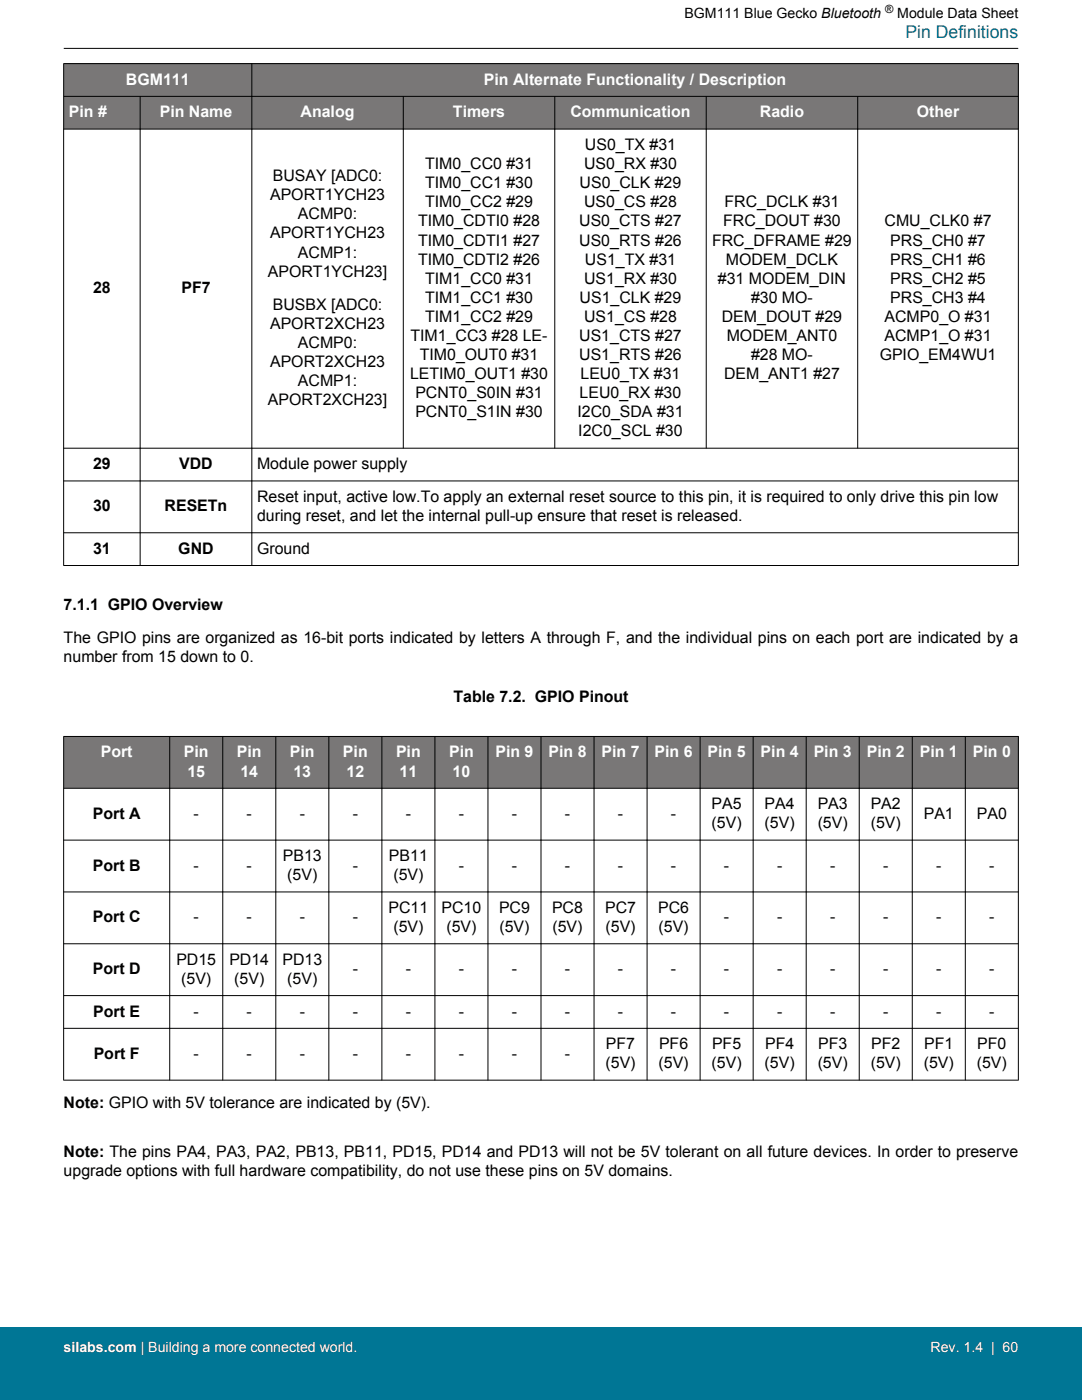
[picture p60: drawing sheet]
<svg xmlns="http://www.w3.org/2000/svg" width="216mm" height="279mm" viewBox="0 0 216 279" stroke-linecap="round" stroke-linejoin="round" font-family="sans-serif">
<defs><g id="words">
<text font-size="3.5" fill="#007695" x="180.6" y="7.5">Pin Definitions</text>
<g font-size="3.2" fill="#fff">
<text x="25.1" y="16.9">BGM111</text>
<text x="96.6" y="16.9">Pin Alternate Functionality / Description</text>
<text x="13.7" y="23.4">Pin #</text>
<text x="31.9" y="23.4">Pin Name</text>
<text x="60" y="23.4">Analog</text>
<text x="90.4" y="23.4">Timers</text>
<text x="113.8" y="23.4">Communication</text>
<text x="151.6" y="23.4">Radio</text>
<text x="182.9" y="23.4">Other</text>
<text x="20.1" y="151.2">Port</text>
<text x="36.7" y="151.2">Pin</text>
<text x="37.4" y="155">15</text>
<text x="47.3" y="151.2">Pin</text>
<text x="48" y="155">14</text>
<text x="57.9" y="151.2">Pin</text>
<text x="58.6" y="155">13</text>
<text x="68.4" y="151.2">Pin</text>
<text x="69.1" y="155">12</text>
<text x="79" y="151.2">Pin</text>
<text x="79.7" y="155">11</text>
<text x="89.6" y="151.2">Pin</text>
<text x="90.3" y="155">10</text>
<text x="98.9" y="151.2">Pin 9</text>
<text x="109.4" y="151.2">Pin 8</text>
<text x="120" y="151.2">Pin 7</text>
<text x="130.6" y="151.2">Pin 6</text>
<text x="141.2" y="151.2">Pin 5</text>
<text x="151.8" y="151.2">Pin 4</text>
<text x="162.4" y="151.2">Pin 3</text>
<text x="172.9" y="151.2">Pin 2</text>
<text x="183.5" y="151.2">Pin 1</text>
<text x="194.1" y="151.2">Pin 0</text>
</g>
<g font-size="3.2">
<text x="116.7" y="29.9">US0_TX #31</text>
<text x="84.8" y="33.8">TIM0_CC0 #31</text>
<text x="116.5" y="33.8">US0_RX #30</text>
<text x="53.9" y="40">APORT1YCH23</text>
<text x="54.4" y="36.2">BUSAY [ADC0:</text>
<text x="84.8" y="37.6">TIM0_CC1 #30</text>
<text x="84.8" y="41.4">TIM0_CC2 #29</text>
<text x="115.7" y="37.6">US0_CLK #29</text>
<text x="116.5" y="41.4">US0_CS #28</text>
<text x="144.6" y="41.4">FRC_DCLK #31</text>
<text x="53.9" y="47.6">APORT1YCH23</text>
<text x="59.5" y="43.8">ACMP0:</text>
<text x="83.4" y="45.2">TIM0_CDTI0 #28</text>
<text x="115.6" y="45.2">US0_CTS #27</text>
<text x="144.3" y="45.2">FRC_DOUT #30</text>
<text x="176.5" y="45.2">CMU_CLK0 #7</text>
<text x="59.5" y="51.4">ACMP1:</text>
<text x="83.4" y="49">TIM0_CDTI1 #27</text>
<text x="83.4" y="52.8">TIM0_CDTI2 #26</text>
<text x="115.6" y="49">US0_RTS #26</text>
<text x="116.7" y="52.8">US1_TX #31</text>
<text x="142.1" y="49">FRC_DFRAME #29</text>
<text x="144.8" y="52.8">MODEM_DCLK</text>
<text x="177.6" y="49">PRS_CH0 #7</text>
<text x="177.6" y="52.8">PRS_CH1 #6</text>
<text x="18.6" y="58.5">28</text>
<text x="36.2" y="58.5">PF7</text>
<text x="53.5" y="55.2">APORT1YCH23]</text>
<text x="84.8" y="56.6">TIM1_CC0 #31</text>
<text x="116.5" y="56.6">US1_RX #30</text>
<text x="143.2" y="56.6">#31 MODEM_DIN</text>
<text x="177.6" y="56.6">PRS_CH2 #5</text>
<text x="53.9" y="65.6">APORT2XCH23</text>
<text x="54.4" y="61.8">BUSBX [ADC0:</text>
<text x="84.8" y="60.4">TIM1_CC1 #30</text>
<text x="84.8" y="64.2">TIM1_CC2 #29</text>
<text x="115.7" y="60.4">US1_CLK #29</text>
<text x="116.5" y="64.2">US1_CS #28</text>
<text x="144" y="64.2">DEM_DOUT #29</text>
<text x="149.9" y="60.4">#30 MO-</text>
<text x="176.5" y="64.2">ACMP0_O #31</text>
<text x="177.6" y="60.4">PRS_CH3 #4</text>
<text x="59.5" y="69.5">ACMP0:</text>
<text x="81.9" y="68">TIM1_CC3 #28 LE-</text>
<text x="83.8" y="71.9">TIM0_OUT0 #31</text>
<text x="115.6" y="68">US1_CTS #27</text>
<text x="115.6" y="71.9">US1_RTS #26</text>
<text x="145" y="68">MODEM_ANT0</text>
<text x="149.9" y="71.9">#28 MO-</text>
<text x="175.5" y="71.9">GPIO_EM4WU1</text>
<text x="176.5" y="68">ACMP1_O #31</text>
<text x="53.9" y="73.3">APORT2XCH23</text>
<text x="59.5" y="77.1">ACMP1:</text>
<text x="81.8" y="75.7">LETIM0_OUT1 #30</text>
<text x="115.8" y="75.7">LEU0_TX #31</text>
<text x="144.5" y="75.7">DEM_ANT1 #27</text>
<text x="53.5" y="80.9">APORT2XCH23]</text>
<text x="82.9" y="79.5">PCNT0_S0IN #31</text>
<text x="82.9" y="83.3">PCNT0_S1IN #30</text>
<text x="115.2" y="83.3">I2C0_SDA #31</text>
<text x="115.7" y="79.5">LEU0_RX #30</text>
<text x="115.4" y="87.1">I2C0_SCL #30</text>
<text x="18.6" y="93.6">29</text>
<text x="35.8" y="93.6">VDD</text>
<text x="51.3" y="93.6">Module power supply</text>
<text x="51.3" y="100.2">Reset input, active low.To apply an external reset source to this pin, it is required to only drive this pin low</text>
<text x="18.6" y="102.1">30</text>
<text x="32.8" y="102.1">RESETn</text>
<text x="51.3" y="104">during reset, and let the internal pull-up ensure that reset is released.</text>
<text x="18.6" y="110.5">31</text>
<text x="35.6" y="110.5">GND</text>
<text x="51.3" y="110.5">Ground</text>
<text x="12.7" y="121.7">7.1.1 GPIO Overview</text>
<text x="12.7" y="128.3">The GPIO pins are organized as 16-bit ports indicated by letters A through F, and the individual pins on each port are indicated by a</text>
<text x="12.7" y="132.1">number from 15 down to 0.</text>
<text x="90.5" y="140.2">Table 7.2. GPIO Pinout</text>
<text x="142" y="161.5">PA5</text>
<text x="152.6" y="161.5">PA4</text>
<text x="163.2" y="161.5">PA3</text>
<text x="173.7" y="161.5">PA2</text>
<text x="18.5" y="163.4">Port A</text>
<text x="38.6" y="163.4">-</text>
<text x="49.2" y="163.4">-</text>
<text x="59.8" y="163.4">-</text>
<text x="70.4" y="163.4">-</text>
<text x="81" y="163.4">-</text>
<text x="91.5" y="163.4">-</text>
<text x="102.1" y="163.4">-</text>
<text x="112.7" y="163.4">-</text>
<text x="123.3" y="163.4">-</text>
<text x="133.9" y="163.4">-</text>
<text x="142" y="165.3">(5V)</text>
<text x="152.6" y="165.3">(5V)</text>
<text x="163.2" y="165.3">(5V)</text>
<text x="173.7" y="165.3">(5V)</text>
<text x="184.3" y="163.4">PA1</text>
<text x="194.9" y="163.4">PA0</text>
<text x="18.5" y="173.7">Port B</text>
<text x="38.6" y="173.7">-</text>
<text x="49.2" y="173.7">-</text>
<text x="56.4" y="171.8">PB13</text>
<text x="70.4" y="173.7">-</text>
<text x="77.6" y="171.8">PB11</text>
<text x="91.5" y="173.7">-</text>
<text x="102.1" y="173.7">-</text>
<text x="112.7" y="173.7">-</text>
<text x="123.3" y="173.7">-</text>
<text x="133.9" y="173.7">-</text>
<text x="144.5" y="173.7">-</text>
<text x="155" y="173.7">-</text>
<text x="165.6" y="173.7">-</text>
<text x="176.2" y="173.7">-</text>
<text x="186.8" y="173.7">-</text>
<text x="197.4" y="173.7">-</text>
<text x="57.3" y="175.7">(5V)</text>
<text x="78.5" y="175.7">(5V)</text>
<text x="18.5" y="184.1">Port C</text>
<text x="38.6" y="184.1">-</text>
<text x="49.2" y="184.1">-</text>
<text x="59.8" y="184.1">-</text>
<text x="70.4" y="184.1">-</text>
<text x="77.5" y="182.2">PC11</text>
<text x="78.5" y="186">(5V)</text>
<text x="88.1" y="182.2">PC10</text>
<text x="89.1" y="186">(5V)</text>
<text x="99.6" y="182.2">PC9</text>
<text x="99.7" y="186">(5V)</text>
<text x="110.2" y="182.2">PC8</text>
<text x="110.2" y="186">(5V)</text>
<text x="120.7" y="182.2">PC7</text>
<text x="120.8" y="186">(5V)</text>
<text x="131.3" y="182.2">PC6</text>
<text x="131.4" y="186">(5V)</text>
<text x="144.5" y="184.1">-</text>
<text x="155" y="184.1">-</text>
<text x="165.6" y="184.1">-</text>
<text x="176.2" y="184.1">-</text>
<text x="186.8" y="184.1">-</text>
<text x="197.4" y="184.1">-</text>
<text x="18.5" y="194.4">Port D</text>
<text x="35.2" y="192.5">PD15</text>
<text x="36.2" y="196.3">(5V)</text>
<text x="45.8" y="192.5">PD14</text>
<text x="46.7" y="196.3">(5V)</text>
<text x="56.4" y="192.5">PD13</text>
<text x="57.3" y="196.3">(5V)</text>
<text x="70.4" y="194.4">-</text>
<text x="81" y="194.4">-</text>
<text x="91.5" y="194.4">-</text>
<text x="102.1" y="194.4">-</text>
<text x="112.7" y="194.4">-</text>
<text x="123.3" y="194.4">-</text>
<text x="133.9" y="194.4">-</text>
<text x="144.5" y="194.4">-</text>
<text x="155" y="194.4">-</text>
<text x="165.6" y="194.4">-</text>
<text x="176.2" y="194.4">-</text>
<text x="186.8" y="194.4">-</text>
<text x="197.4" y="194.4">-</text>
<text x="18.6" y="202.9">Port E</text>
<text x="38.6" y="202.9">-</text>
<text x="49.2" y="202.9">-</text>
<text x="59.8" y="202.9">-</text>
<text x="70.4" y="202.9">-</text>
<text x="81" y="202.9">-</text>
<text x="91.5" y="202.9">-</text>
<text x="102.1" y="202.9">-</text>
<text x="112.7" y="202.9">-</text>
<text x="123.3" y="202.9">-</text>
<text x="133.9" y="202.9">-</text>
<text x="144.5" y="202.9">-</text>
<text x="155" y="202.9">-</text>
<text x="165.6" y="202.9">-</text>
<text x="176.2" y="202.9">-</text>
<text x="186.8" y="202.9">-</text>
<text x="197.4" y="202.9">-</text>
<text x="120.9" y="209.4">PF7</text>
<text x="131.5" y="209.4">PF6</text>
<text x="142.1" y="209.4">PF5</text>
<text x="152.7" y="209.4">PF4</text>
<text x="163.2" y="209.4">PF3</text>
<text x="173.8" y="209.4">PF2</text>
<text x="184.4" y="209.4">PF1</text>
<text x="195" y="209.4">PF0</text>
<text x="18.7" y="211.3">Port F</text>
<text x="38.6" y="211.3">-</text>
<text x="49.2" y="211.3">-</text>
<text x="59.8" y="211.3">-</text>
<text x="70.4" y="211.3">-</text>
<text x="81" y="211.3">-</text>
<text x="91.5" y="211.3">-</text>
<text x="102.1" y="211.3">-</text>
<text x="112.7" y="211.3">-</text>
<text x="120.8" y="213.2">(5V)</text>
<text x="131.4" y="213.2">(5V)</text>
<text x="142" y="213.2">(5V)</text>
<text x="152.6" y="213.2">(5V)</text>
<text x="163.2" y="213.2">(5V)</text>
<text x="173.7" y="213.2">(5V)</text>
<text x="184.3" y="213.2">(5V)</text>
<text x="194.9" y="213.2">(5V)</text>
<text x="12.7" y="221.2">Note: GPIO with 5V tolerance are indicated by (5V).</text>
<text x="12.7" y="230.9">Note: The pins PA4, PA3, PA2, PB13, PB11, PD15, PD14 and PD13 will not be 5V tolerant on all future devices. In order to preserve</text>
<text x="12.7" y="234.8">upgrade options with full hardware compatibility, do not use these pins on 5V domains.</text>
</g>
<g font-size="2.8">
<text x="136.6" y="3.5">BGM111 Blue Gecko Bluetooth</text>
<text x="179" y="3.5">Module Data Sheet</text>
</g>
<g font-size="2.8" fill="#fff">
<text x="12.7" y="269.9">silabs.com | Building a more connected world.</text>
<text x="185.7" y="269.9">Rev. 1.4 | 60</text>
</g>
<text font-size="2.3" x="176.6" y="2.6">®</text>
</g></defs>
<g fill="#797777">
<path d="M12.7 12.7h190.5v13.1h-190.5z" fill-rule="evenodd"/>
<path d="M12.7 12.7h190.5v6.5h-190.5z" fill-rule="evenodd"/>
<path d="M12.7 19.2h190.5v6.6h-190.5z" fill-rule="evenodd"/>
</g>
<g fill="none" stroke="#000" stroke-width=".2">
<path d="M12.7 12.7h190.5M12.7 19.2h190.5M12.7 12.7v100.2M28 19.2v93.7M50.3 12.7v100.2M80.5 19.2v70.3M110.7 19.2v70.3M140.9 19.2v70.3M171.1 19.2v70.3M203.2 12.7v100.2M12.7 25.8h190.5M12.7 89.4h190.5"/>
<path d="M12.7 96h190.5M12.7 106.3h190.5M12.7 112.9h190.5"/>
</g>
<g fill="#797777">
<path d="M12.7 147h190.5v10.3h-190.5z" fill-rule="evenodd"/>
<path d="M12.7 147h190.5v10.3h-190.5z" fill-rule="evenodd"/>
</g>
<g fill="none" stroke="#000" stroke-width=".2">
<path d="M12.7 9.7h190.5M12.7 147h190.5M12.7 157.3h190.5M12.7 146.9v68.7M33.9 146.9v68.7M44.5 146.9v68.7M55 146.9v68.7M65.6 146.9v68.7M76.2 146.9v68.7M86.8 146.9v68.7M97.4 146.9v68.7M108 146.9v68.7"/>
<path d="M118.5 146.9v68.7M129.1 146.9v68.7M139.7 146.9v68.7M150.3 146.9v68.7M160.9 146.9v68.7M171.5 146.9v68.7M182 146.9v68.7M192.6 146.9v68.7M203.2 146.9v68.7M12.7 167.7h190.5M12.7 178h190.5M12.7 188.3h190.5"/>
<path d="M12.7 198.7h190.5M12.7 205.2h190.5M12.7 215.6h190.5"/>
</g>
<path d="M0 264.9h215.9v14.5h-215.9z" fill="#007695"/>
<use href="#words"/>
</svg>
